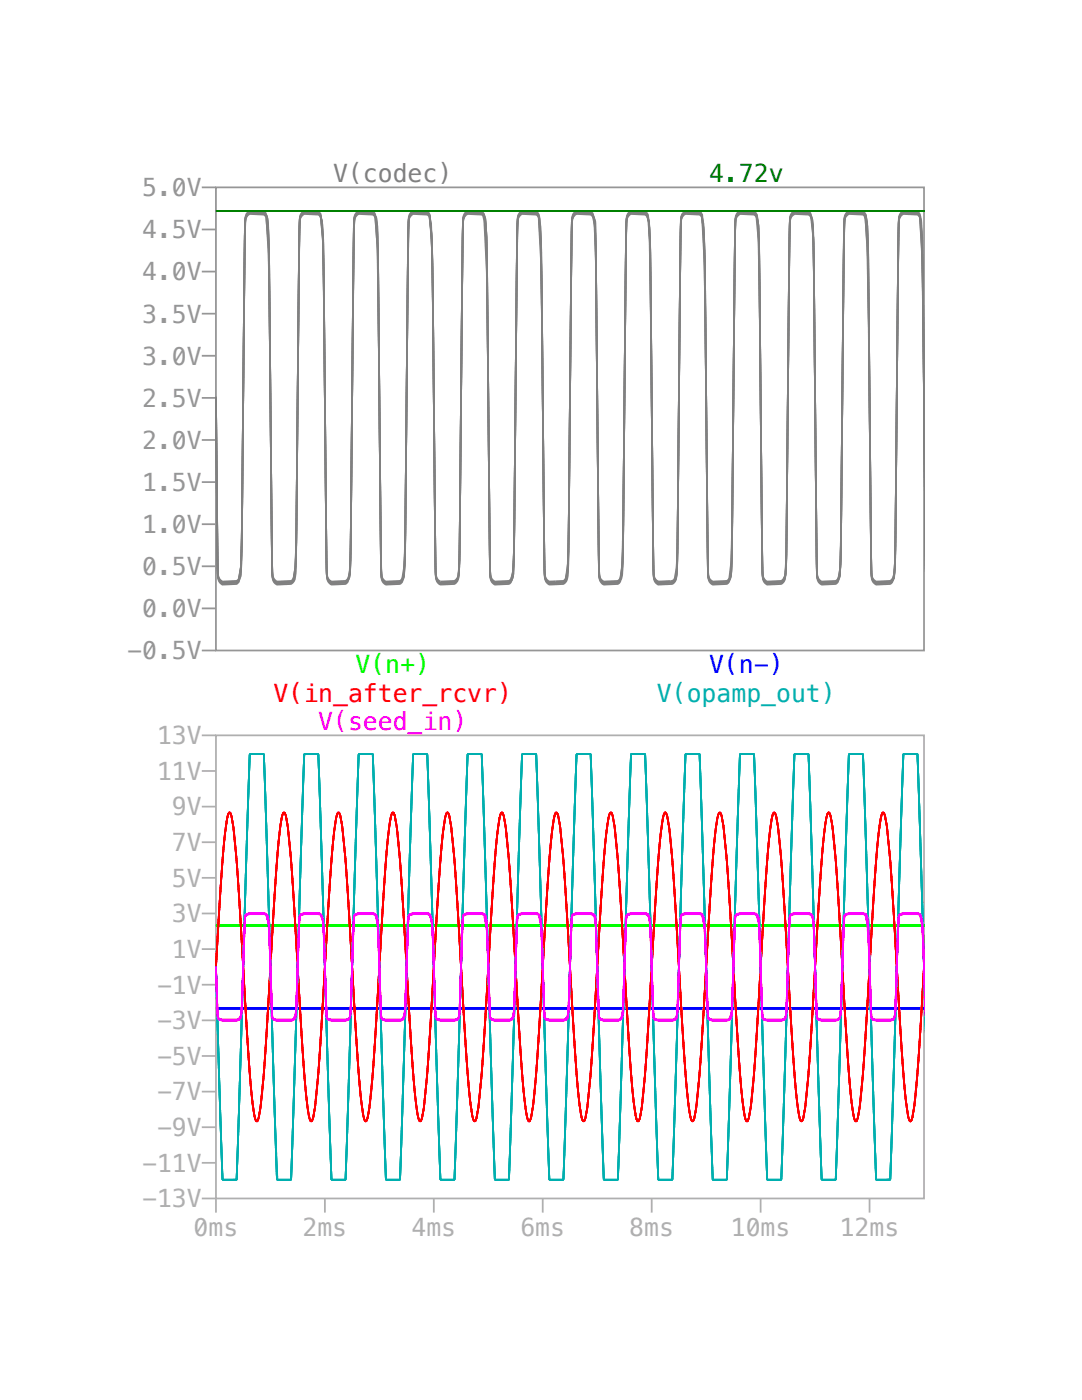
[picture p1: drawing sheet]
<svg xmlns="http://www.w3.org/2000/svg" width="216mm" height="279mm" viewBox="0 0 216 279" stroke-linecap="round" stroke-linejoin="round" font-family="sans-serif">
<defs><g id="words">
<g font-size="4.9" fill="#969696">
<text x="28.4" y="39.2">5.0V</text>
<text x="28.4" y="47.6">4.5V</text>
<text x="28.4" y="56">4.0V</text>
<text x="28.4" y="64.4">3.5V</text>
<text x="28.4" y="72.8">3.0V</text>
<text x="28.4" y="81.2">2.5V</text>
<text x="28.4" y="89.6">2.0V</text>
<text x="28.4" y="98">1.5V</text>
<text x="28.4" y="106.4">1.0V</text>
<text x="28.4" y="114.8">0.5V</text>
<text x="28.4" y="123.2">0.0V</text>
<text x="25.4" y="131.6">-0.5V</text>
</g>
<text font-size="4.9" fill="#808080" x="66.5" y="36.3">V(codec)</text>
<text font-size="4.9" fill="#008000" x="141.5" y="36.3">4.72v</text>
<text font-size="4.9" fill="#0f0" x="70.9" y="134.4">V(n+)</text>
<text font-size="4.9" fill="#00f" x="141.5" y="134.4">V(n-)</text>
<text font-size="4.9" fill="#f00" x="54.6" y="140.1">V(in_after_rcvr)</text>
<text font-size="4.9" fill="#00afaf" x="131.1" y="140.1">V(opamp_out)</text>
<g font-size="4.9" fill="#afafaf">
<text x="31.3" y="148.5">13V</text>
<text x="31.3" y="155.6">11V</text>
<text x="34.3" y="162.7">9V</text>
<text x="34.3" y="169.8">7V</text>
<text x="34.3" y="177">5V</text>
<text x="34.3" y="184.1">3V</text>
<text x="34.3" y="191.2">1V</text>
<text x="31.3" y="198.3">-1V</text>
<text x="31.3" y="205.4">-3V</text>
<text x="31.3" y="212.5">-5V</text>
<text x="31.3" y="219.6">-7V</text>
<text x="31.3" y="226.7">-9V</text>
<text x="28.4" y="233.8">-11V</text>
<text x="28.4" y="240.9">-13V</text>
<text x="38.6" y="246.6">0ms</text>
<text x="60.4" y="246.6">2ms</text>
<text x="82.1" y="246.6">4ms</text>
<text x="103.8" y="246.6">6ms</text>
<text x="125.6" y="246.6">8ms</text>
<text x="145.8" y="246.6">10ms</text>
<text x="167.6" y="246.6">12ms</text>
</g>
<text font-size="4.9" fill="#f0f" x="63.5" y="145.7">V(seed_in)</text>
</g></defs>
<g fill="none" stroke="#afafaf" stroke-width=".35">
<path d="M40.3 153.9h2.8M40.3 146.8h2.8M43.1 146.8h141.3v92.4h-141.3zM40.3 175.2h2.8M40.3 168.1h2.8M40.3 161h2.8M40.3 196.5h2.8M40.3 189.4h2.8M40.3 182.3h2.8M40.3 217.9h2.8M40.3 210.7h2.8M40.3 203.6h2.8"/>
<path d="M40.3 239.2h2.8v2.8M40.3 232.1h2.8M40.3 225h2.8M64.8 239.2v2.8M86.6 239.2v2.8M108.3 239.2v2.8M130 239.2v2.8M151.8 239.2v2.8M173.5 239.2v2.8"/>
</g>
<g fill="none" stroke="#969696" stroke-width=".35">
<path d="M40.3 37.4h2.8M43.1 37.4h141.3v92.4h-141.3zM40.3 54.2h2.8M40.3 45.8h2.8M40.3 79.4h2.8M40.3 71h2.8M40.3 62.6h2.8M40.3 96.2h2.8M40.3 87.8h2.8M40.3 113h2.8M40.3 104.6h2.8M40.3 129.8h2.8"/>
<path d="M40.3 121.4h2.8"/>
</g>
<path d="M43.1 184.7h141.5M43.1 184.6h141.5zM43.1 184.8h141.5z" fill="none" stroke="#0f0" stroke-width=".35"/>
<path d="M43.1 201.3h141.5zM43.1 201.1h141.5zM184.6 201.2h-141.5" fill="none" stroke="#00f" stroke-width=".35"/>
<path d="M43.1 193l1.5-24 .6-5.1 .2-1 .4-.8 .1 .1 .3 .7 .4 2.5 .6 5.7 2.8 45.4 .7 6.1 .4 1.1 .3 .1 .2-.6 .4-2.1 .7-7.5 2.7-43.8 .8-6.4 .3-1.2h.3l.2 .5 .4 2.1 .7 7.3 2 33.4 1 12.9a14.3 14.3 0 0 0 .9 5.4l.2-.1 .3-.6 .4-2.1 .6-6.4 2.6-42.6 .6-6.1 .4-2.6 .3-1.1h.3l.2 .6 .4 2.1 .6 6.2 2.6 42.2 .6 6.6 .4 2.8 .4 1.1h.2l.2-.6 .4-2.2 .6-6.3 2.3-37.8 .8-9.2a16.6 16.6 0 0 1 .9-5.5h.2l.3 .5 .3 2.1 .6 6 2.2 36 .9 11.4a16 16 0 0 0 .9 5.5l.3 .1 .2-.6 .4-2.1 .6-6.1 2.6-42.5 .6-6.1 .4-3.2 .4-1h.2l.3 .6 .3 2.3 .7 6.5 2.6 41.9 .7 7.5 .6 2.7 .2 .1 .3-.6 .3-2 .6-6.1 2.7-42.8 .8-7.8 .2-1.3 .4-1h.2l.2 .6 .4 2.3 .6 6.6 2.7 42.2 .7 7.8 .3 1.2 .3 .9 .2-.1 .3-.7 .4-2.5 .4-4.3 2.1-33.1a232.6 232.6 0 0 1 1.6-19.8l.4-1.1h.2l.3 .6 .4 2.1 .7 7.4 2.7 43.9 .4 4 .4 2.4 .3 1.2h.3l.2-.6 .4-2.2 .6-6.1 2.6-42.7 .5-5.7 .5-3.1 .4-1.2h.2l.2 .5 .4 2.1 .6 6.2 2.7 42.4 .7 8 .3 1.3 .3 1.1 .2-.1 .3-.6 .4-2.2 .6-6.5 1.8-28.8a270 270 0 0 1 1.8-22.4l.3-1h.3l.2 .6 .4 2.2 .6 6.4 2.7 42.7 .6 6.9 .7 2.7 .2 .1 .2-.6 .4-2.1 .6-6 2.6-42.3 .7-7.4 .3-2.1 .4-1.1h.2l.3 .6 .4 2.1 .6 6.2 2.7 43.1 .5 6.3 .4 2.2 .3 1.1h.3l.2-.6 .4-2.2 .6-6.3 2.9-45.6a29.6 29.6 0 0 1 1-6.7l.1-.3 .2 .1a47.5 47.5 0 0 1 1.2 8.1l2.4 39.2 .7 8.8a14.8 14.8 0 0 0 .9 5.5h.2l.3-.6 .4-2.2 .6-6.3 2.6-42.5 .8-7.8 .2-1.2 .4-1h.2l.2 .6 .4 2.3 .7 6.6 2 34.6 .9 12a14.6 14.6 0 0 0 1 5.5l.2-.1 .3-.5 .3-2.2 .7-6.4 2.6-42.4 .5-5.9 .5-3.2 .3-1 .3 .1 .2 .6 .4 2.4 .6 6.6 2.6 42.2 .6 5.9 .4 2.8 .3 1.1 .3-.1 .2-.5 .4-2.2 .6-6.3 1.6-24.9-1.6 25.2-.6 5.7-.4 2.4-.2 .6-.2 .1-.4-1-.5-3.1-.5-5.9-2.6-43-.6-6-.4-2.1-.3-.5h-.2l-.6 2.8-.7 6.7-2.6 43-.7 6.3-.3 2.2-.3 .6h-.2l-.4-1.1-.8-6.6-2.7-43.9-.7-7.3-.4-2.1-.2-.6h-.3l-.3 1.1a317.6 317.6 0 0 0-2.1 26.4l-1.5 25.4-.6 6-.4 2.1-.3 .6-.2-.1-.4-1.2-.6-4.6-.9-12.6-2-34.1-.7-6.3-.4-2.1-.2-.6h-.2l-.4 1.1-.4 2.7-.5 6.1-2.1 33.6-.9 12.2-.6 5.1-.3 .7-.2 .1-.3-.7-.2-1-.7-6.3-2.7-43.6-.8-7.4-.3-2.1-.3-.5h-.2l-.2 .5-.5 2.4a332.6 332.6 0 0 0-1.5 20.5l-1.8 29.4-.6 6.1-.4 2.1-.2 .6-.2-.1-.6-2.6-.7-7.2-2.7-42.9-.6-6.1-.4-2.1-.2-.6h-.3a34.9 34.9 0 0 0-1.2 8.7l-2.7 43.7-.6 6.4-.4 2.2-.3 .5-.2 .1-.4-1.1-.7-6.7-2.8-43.7-.6-7.1-.4-2.3-.3-.7-.2-.1-.4 1a227.6 227.6 0 0 0-1.7 20.7l-1.9 30.8-.6 6.4-.4 2.2-.2 .5-.3 .1-.3-1.1-.3-1.4-.7-7.6-2.6-42.3-.6-6.4-.4-2.2-.3-.6h-.2l-.4 1.1-.4 3.1-.5 5.6-2.7 42.9-.5 5.8-.4 2.4-.3 .6-.2 .1-.4-.9-.2-1.2-.7-7.4M43.1 193l1.6-24.4 .6-5.3 .4-1.1h.2l.3 .6 .4 2.2 .7 7.3 2.7 44 .7 6.3 .4 1.1 .3 .1 .2-.6 .4-2.1 .7-7.4 2.8-44.2 .7-6.1 .3-1.2h.3l.2 .5 .4 2.1 .7 7.4 2.8 44.6a32.5 32.5 0 0 0 .9 6.7l.3 .3 .2-.1a53.8 53.8 0 0 0 1.2-9.6l2.7-43.1 .9-7.7 .3-1.1h.3l.2 .6 .4 2.1 .7 7.3 2.7 44.1 .8 6.3 .3 1.1 .3 .1 .2-.6 .4-2.1 .7-7.3 2.8-44.6a22.7 22.7 0 0 1 1.1-7.1l.2 .1 .3 .7 .4 2.4 .6 5.8 2.8 45.5a26.1 26.1 0 0 0 1.2 7.2l.2-.1 .2-.6 .4-2.3 .6-6.5 2.7-42.3 .5-5.9 .4-2.8 .4-1.1h.2l.2 .6 .4 2.2 .6 6.3 2.7 42.4 .5 5.9 .5 3.2 .3 1 .2-.1 .3-.6 .4-2.3 .6-6.6 2.6-41.7 .6-6.4 .4-2.8 .3-1.1h.3l.2 .6 .4 2.2 .6 6.3 2.7 43M43.1 193l1.6-24.4 .6-5.3 .4-1.1h.2l.3 .6 .4 2.2 .7 7.3 2.8 44.7 .6 5.3 .4 1.4 .2 .1 .4-1.2 .9-7.6 1.8-30.5a234.5 234.5 0 0 1 1.8-21.4l.4-1 .2 .1 .3 .7 .4 2.3 .4 3.8 .6 8.8 1.8 30.5 .8 10.2a13.6 13.6 0 0 0 .9 5.3l.2-.1 .3-.6 .4-2.2 .6-6.5 2.6-41.9 .6-6.8 .4-2.4 .3-1.1h.3l.2 .6 .4 2.1 .6 6.2 2.6 42.4 .7 7.5 .6 2.7 .3 .1 .2-.6 .4-2.1 .6-6 2.7-43 .5-6.1 .4-2.7 .4-1.1h.2l.3 .6 .4 2.1 .6 6.3 2.1 35.2 .9 11.6a17.9 17.9 0 0 0 .9 5.7l.3 .1 .2-.6 .4-2 .6-5.9 2.7-44.2 .9-7.6 .3-1.3 .3-.1 .5 2.1 .7 6.2 2.7 43.8 .6 6 .3 2.4 .4 1.2h.2l.3-.6 .4-2.2 .6-6.1 2.6-43 .5-5.6 .5-3.2 .4-1 .2 .1 .2 .7 .4 2.3 .6 6.3 2.7 42.8M184.6 189.8l-1.5 24.5-.7 6.5-.4 2.3-.2 .6-.2 .1-.4-1-.8-6.8-2.7-43.7-.7-7.2-.4-2.3-.2-.6h-.3l-.3 1a249 249 0 0 0-1.8 21.9l-1.8 29.7-.7 6.2-.4 2.2-.2 .6h-.2l-.4-1.2-.4-2.6-.5-6.3-2.9-44.9-.7-5.8-.3-.8-.2-.1-.1 .2a55.1 55.1 0 0 0-1.2 8.8l-2.7 43.7-.6 6.2-.4 2.2-.3 .6h-.2l-.4-1.2-.3-2.4-.6-6-2.7-43.4-.6-6-.4-2.1-.2-.5h-.2l-.7 2.8-.7 7.4-2.6 42.3-.6 6.3-.4 2.2-.2 .6h-.3l-.3-1.2-.4-2.6-.6-6.5-2.6-42.2-.6-6.3-.4-2.2-.3-.6h-.2a31.6 31.6 0 0 0-1.2 8.2l-2.7 43.3-.7 7.3-.4 2.2-.2 .6h-.2l-.4-1.2-.6-5-.7-8.8-2.3-37.8-.6-5.8-.4-2.3-.2-.7-.2-.1-.4 1-.8 6.9-2.7 43.4-.7 7.3-.4 2.4-.2 .6-.3 .1-.3-.9-.7-5.5-.6-8.2-2.3-36.9-.7-7.4-.4-2.1-.2-.6h-.2l-.4 1.1-.7 6.1-2.8 44.3-.7 7.4-.4 2.1-.2 .6-.3-.1-.3-1.1-.8-6.4-2.7-43.9-.8-7.5-.3-2.1-.3-.5h-.2l-.4 1.2-.7 6.3-2.8 43.8-.6 7.3-.4 2.3-.3 .6-.2 .1-.4-1-.7-6.1-2.8-44.4-.7-7.5-.4-2.1-.2-.5h-.3l-.3 1.2-.8 6.1-2.7 44.1-.7 7.4-.4 2.2-.3 .6h-.2l-.4-1.1-.6-5.2-.7-8.4-2.2-36.9-.7-7.3-.4-2.1-.2-.6h-.2l-.4 1.2-.8 6.5-2.7 43.8-.7 7.4-.4 2.1-.2 .6-.3-.1-.4-1.2-.5-4.6-.8-10.3-2.2-36-.6-6.5-.4-2.3-.3-.6h-.2l-.3 1-.3 1.3-.7 7.5-2.7 43.5a48.1 48.1 0 0 1-1.2 8.2l-.2 .1-.1-.2a58.8 58.8 0 0 1-1.2-8.8l-2.7-43.5-.6-6.3-.4-2.2-.2-.6h-.3l-.3 1.1-.5 2.9-.5 6.1-2.7 42.7-.6 6.1-.3 2.1-.3 .6-.2-.1-.4-1.2-.3-1.9-.6-6.9-2.7-42.6-.6-6.2-.4-2.1-.2-.6h-.2l-.7 2.6-.6 7-2.7 43.1-.6 6.2-.4 2.1-.2 .6h-.3l-.3-1.2-.4-2.4-.6-6.1-2.6-43-.7-6.2-.3-2.1-.3-.6h-.2a33.9 33.9 0 0 0-1.2 8.7l-1.4 22.1M184.6 189.8l-1.7 26.5-.8 6.6-.4 .9-.4-.6-.2-.9-.8-8.1-2.7-42.9-.6-6.3-.4-2.2-.3-.6h-.2l-.4 1.1-.4 2.9-.5 6-2.6 42.6-.7 6.2-.4 2.2-.2 .6h-.2l-.4-1.2-.4-2.5-.5-6.2-2.7-43.1-.6-6-.4-2.1-.2-.5h-.3a38.4 38.4 0 0 0-1.2 8.7l-2.7 44-.6 6.2-.4 2.1-.3 .6-.2-.1-.6-2.6-.7-7.6-2.7-42.8-.6-5.9-.4-2.1-.2-.5h-.3l-.6 2.9-.7 7.6-2.6 42-.6 6.3-.4 2.2-.2 .6h-.3l-.3-1.2-.4-2.7-.6-6-2.6-43.1-.7-6-.3-2.1-.3-.5h-.2a38.5 38.5 0 0 0-1.2 8.8l-2.8 43.7-.5 5.9-.4 2.4-.3 .7-.2 .1-.3-.8-.2-1.1-.8-7.6-2.1-34.4-.9-12.3-.7-4.7-.2-.7-.2-.1-.2 .3a33.4 33.4 0 0 0-1 7.8l-2.7 43.5-.7 7.3-.4 2.2-.3 .6h-.2l-.4-1.2-.7-6.5-2.8-43.8-.7-7.3-.3-2.2-.3-.6h-.2l-.4 1-.8 6.5-2.7 43.9-.7 7.5-.4 2.1-.2 .6-.3-.1-.3-1.1-.8-6.5-2.7-43.8-.7-7.4-.4-2.2-.3-.5h-.2l-.4 1.2-.7 6.4-2.8 43.8-.7 7.4-.4 2.2-.2 .6h-.2l-.4-1.2-.8-6.5-2.7-43.8-.7-7.5-.4-2.1-.2-.5h-.3l-.4 1.2-.7 6.1-2.7 44.1-.7 7.4-.4 2.2-.3 .5-.2 .1-.4-1.1-.6-5.3-.9-12.3-2-32.9-.7-7.3-.4-2.1-.2-.6h-.2l-.4 1.1-.8 6.5-2.7 43.8-.7 7.3-.4 2.2-.2 .6-.3 .1-.3-1.1-.8-6.5-2.7-43.6-.7-7.2-.4-2.5-.2-.7-.2-.1-.4 .9-.8 6-2.8 45.1-.9 8.3-.5 1.4-.2-.1-.4-1.3-.6-5.3-2.8-44.7-.7-7.5-.4-2.1-.2-.6h-.3l-.3 1.1-.7 5.5-.7 9.2-2.1 35.7-.8 7.4-.3 2.1-.3 .6-.2-.1-.4-1.2-.7-6.2-2.8-44-.7-7.2-.4-2.3-.2-.6h-.2l-.4 1-.7 5.7-2.8 44.7-.7 7.4-.4 2.2-.2 .6h-.3l-.3-1.2-.7-5.1-.8-10.9-2.1-34.8-.6-6.7-.4-2.3-.3-.6h-.2l-.3 1-.9 6.8-1.4 23M184.6 189.8l-1.6 25.2a50.2 50.2 0 0 1-1.2 8.7l-.2 .1-.2-.3a36.1 36.1 0 0 1-1-7.8l-2.7-43.5-.8-7.4-.3-2.1-.3-.5h-.2l-.4 1.2-.8 7.5-2.9 46.1-.8 5.9-.2 .8-.2 .1-.2-.2a55.8 55.8 0 0 1-1.2-8.8l-2.6-42.5-.7-7.4-.4-2.1-.2-.6h-.3l-.3 1.1-.8 6.1-2.7 44.2-.7 7.1-.4 2.4-.2 .6-.3 .1-.3-1-.7-5.5-.8-10.2-2.1-34.9-.7-7.3-.4-2.1-.2-.6h-.2l-.4 1.1-.9 7.7-2.7 43.5a52.3 52.3 0 0 1-1.2 9.2l-.2 .1-.2-.3a36.1 36.1 0 0 1-1-7.8l-2.7-43.3-.8-7.6-.3-2.1-.3-.5h-.2l-.4 1.2-.6 5.4-3 46-.6 6.2-.4 2.2-.2 .6h-.2l-.4-1.2-.4-2.7-.6-6.3-2.7-44-.8-6.6-.3-.8-.2-.1-.3 .8-.2 .9-.9 7.9-2.6 43.4-.7 6-.3 2.1-.3 .6-.2-.1-.6-2.7-.7-7.4-2.6-42.3-.7-6.3-.4-2.2-.2-.6h-.2l-.4 1.1-.2 1.4-.8 7.6-2.6 42.8-.6 6-.4 2.1-.2 .6-.3-.1-.4-1.2-.2-1.8-.7-7.5-2.6-41.6-.6-6.5-.4-2.3-.3-.6h-.2l-.2 .3a40.9 40.9 0 0 0-1 7.8l-2.7 44.1-.6 5.9-.4 2.6-.3 .8-.1 .1-.4-.7-.2-.9-.8-7.9" fill="none" stroke="#f00" stroke-width=".35"/>
<path d="M161.3 151v-.5l-2.8 .1-2.6 84.8h-2.8l-2.7-84.9h-2.7v.3l-2.7 84.7-2.8-.1-2.7-84.9h-2.5h-.2v.2l-2.7 84.8-2.7-.1-2.7-84.9h-2.8l-2.7 85-2.7-.1-2.7-84.9h-2.6l-.2 .1-2.6 84.9h-2.6l-.2-.1v-.2l-2.6-84.7-2.8 .1-2.7 84.8-2.6 .1-.2-.2-2.2-74.1-.5-10.7-2.7 .1-2.6 84.8-2.7 .1-.1-.2-2.7-84.8h-2.8l-2.2 73.8-.5 11.2-2.7-.1-2.7-84.9-2.7 .1-2.7 84.9-2.8-.1-2.6-84.9h-2.6l-.2 .1-2.7 84.9-2.7-.1-2.7-84.9-2.8 .1-2.6 84.9h-2.8v-.2l-1.3-42.3M161.3 151l2.7 84.4h2.8l2.3-77.6 .3-7.2 .2-.1h2.6v.1l2.2 72 .4 12.6 .2 .3h1.6l1-.2 2.3-74.6 .4-10.1 .1-.1h2.6l.1 .1 1.5 48.6M161.3 151v-.5h-2.8l-2.6 85h-2.7l-.1-.2-2.7-84.8h-2.5l-.3 .1-2.1 71.2-.5 13.7h-2.6l-.2-.2-2.7-84.8-2.7 .1-2.7 84.9h-2.6l-.2-.2-2.6-84.8-2.8 .1-2.7 84.9-2.7-.1-2.7-84.9-2.8 .1-2.6 84.9h-2.6l-.2-.2-2.7-84.8h-2.7v.1l-2.7 84.9-2.8-.1-2.6-84.9h-2.6l-.2 .1-2.7 84.9h-2.6l-.1-.2-2.7-84.8h-2.6l-.2 .1-2.6 84.9-2.8-.1-2.7-84.9-2.7 .1-2.7 84.9-2.8-.1-2.6-84.9h-2.7l-.1 .1-2.1 68.5-.6 16.4h-2.5l-.2-.2-2.7-84.8-2.8 .1-2.6 84.9-2.8-.1-1.3-42.4M161.3 151l2.3 73.9 .4 10.4 .1 .2h2.6l.1-.3 2.1-69.3 .5-15.2 .1-.2h2.7v.2l2.6 84.7 2.8 .1v-.2l2.3-75 .4-9.8h.1h2.6l.1 .1 1.5 48.6M43.1 193l1.3 42.4 2.8 .1 2.6-84.8 .2-.2h2.6l2.7 84.8 .2 .2h2.5l2.7-84.9 2.7-.1 2.7 84.9 2.8 .1 2.7-84.9 2.8-.1 2.6 84.8 .2 .2h2.6l2.6-84.9 .1-.1h2.7l2.7 84.9 2.7 .1 2.7-84.9 2.8-.1 2.6 84.9 2.8 .1 2.7-84.9 .2-.1h2.5l.4 9.3 2.3 75.5 .2 .2h2.6l2.6-84.8 .2-.2h2.6l2.7 84.9 2.7 .1 2.7-85h2.8l2.6 84.9 2.8 .1 2.7-84.9v-.1h2.7l2.7 84.8 .2 .2h2.6l2.6-84.8 .2-.2h2.6l2.7 84.8v.2h2.7l.7-17.7 2-67.2 2.8-.1 2.7 84.9 2.7 .1 2.7-84.9 2.8-.1 2.6 84.9h2.8l2.7-84.8 .1-.1h2.7l1.5 48.7M43.1 193l1.3 42.4h2.8l2.6-84.8 2.8-.1 2.2 71 .6 13.9 2.7 .1 2.6-84.9 .2-.1h2.5l.5 12.6 2.2 72.3 2.8 .1 2.7-84.8 .1-.2h2.7l2.6 84.9 2.8 .1 2.6-85h2.8l2.7 84.9 2.7 .1 2.7-84.8 .2-.2h2.6l2.6 84.8 .2 .2h2.6l.5-12.7 2.2-72.2 2.7-.1 2.7 84.9 2.8 .1 2.7-84.9 2.7-.1 2.7 84.9 2.8 .1 2.6-84.9 .2-.1h2.6l2.7 84.9 2.7 .1 2.7-85h2.8l2.6 84.8v.2h2.8l.5-13.6 2.1-71.2 .2-.2h2.6l2.7 84.9 2.7 .1 .5-11.7 2.2-73.2 .1-.1h2.7l2.7 84.9 2.7 .1 .6-14.6 2.1-70.4h2.8l2.6 84.9 2.8 .1 2.7-84.9 2.8-.1 1.5 48.7M43.1 193l1.3 42.4 2.8 .1 2.6-84.9 2.7-.1 .2 .1 .3 9.1 2.3 75.7 2.8 .1 2.6-84.8v-.2h2.8l2.6 84.8 .2 .2h2.6l2.7-84.9 2.7-.1 .4 10.4 2.3 74.5 2.8 .1 2.6-84.9 2.8-.1 .5 13.2 2.2 71.5 .1 .3h1.6a1.04 1.04 0 0 0 1.1-.2l2.6-84.7 2.8-.1v.1l2.2 71.7 .4 13 .2 .2h2.6l.1-.2 2.6-84.7 2.7-.1 .1 .1 2.4 77.6 .2 7v.2l.2 .1 2.6-.1v-.2l2.6-84.6 .2-.1h2.6l.1 .2 2.4 79.2 .2 5.4 .2 .2h2.6v-.2l2.6-84.7v-.1h2.8v.2l2.6 84.7 2.8 .1 2.7-84.9 2.7-.1 2.7 84.8 .2 .2h2.5l.7-17.7 2.1-67.2 2.7-.1 2.7 84.8v.2h2.7l2.7-84.8 .2-.2h2.6l2.7 84.9 2.7 .1 2.6-83.5a2.05 2.05 0 0 1 .2-1.5h2.6l.1 .2 2.6 84.7 2.7 .1 .1-.2 2.7-84.8h2.8v.2l1.5 48.5" fill="none" stroke="#00afaf" stroke-width=".35"/>
<path d="M43.1 193l.4 9.8a1.12 1.12 0 0 0 1.3 .7h2.6l.3-.1 .4-.7 .2-3.5 .6-16.2a1.73 1.73 0 0 1 1.9-.6h1.8l.5 .2 .5 1.5 .7 18.5a1.05 1.05 0 0 0 1.3 .9h2.6l.4-.1 .3-.4 .2-2.6 .7-17.2a1.02 1.02 0 0 1 1.2-.8h1a2.97 2.97 0 0 1 2.2 .4 42.2 42.2 0 0 1 .5 7.6l.5 12.4a1.26 1.26 0 0 0 1.4 .7l2.7-.1 .4-.2 .2-.5 .6-16.8 .3-3.2a6.6 6.6 0 0 1 3-.3h.6a.94 .94 0 0 1 .8 .6l.3 2.6 .6 17.4a2.47 2.47 0 0 0 2.2 .5l2-.1 .4-.8 .3-6.5a142.9 142.9 0 0 1 .6-13.3 5.3 5.3 0 0 1 3-.4l1.1 .1 .4 1 .3 3.4 .5 15.6a1 1 0 0 0 1.3 1h1a3.5 3.5 0 0 0 2.3-.3l.2-1.6 .7-18.7a2.35 2.35 0 0 1 2.2-.5l1.7 .1 .3 .3 .5 2.9 .8 17.4a3.8 3.8 0 0 0 2.6 .4l1.5-.1 .4-.4 .1-1.1 .8-18.9a2.04 2.04 0 0 1 2-.6l2 .1 .3 .1 .3 .5 .2 2.7 .6 17.3a2.51 2.51 0 0 0 2.2 .4h1.7l.7-.6 .2-3.8 .6-16a1.29 1.29 0 0 1 1.5-.7h2.3l.6 .2 .2 .5 .8 19.8a1.4 1.4 0 0 0 1.7 .6h2.2l.4-.1 .4-.7 .2-2.5 .5-16.6 .2-.8a7.8 7.8 0 0 1 3.6-.4l.4 .1 .4 .3 .2 1.2 .7 19a2.44 2.44 0 0 0 2.3 .5h1.7l.2-.1 .4-.7 .2-1.8 .6-17.3 .1-.8 .9-.4h2.9l.3 .1 .4 .7 .3 3.5 .6 16.1a1.34 1.34 0 0 0 1.6 .7h2.2l.7-.2 .1-.3 .9-20.2a4.2 4.2 0 0 1 2.6-.4l1.6 .2 .3 .6 .3 3.2 .5 16.1a1.06 1.06 0 0 0 1.3 1h1a3.5 3.5 0 0 0 2.3-.3l.2-1.2 .7-19.1a2.24 2.24 0 0 1 2-.5h1.8l.6 .2 .2 .4 .9 20.1a4 4 0 0 0 2.7 .4l1.3-.1 .3-.1 .3-.6 .7-19.2 .1-.7 .9-.4h2.8l.5 .3 .5 2.3 .7 18a2.2 2.2 0 0 0 2 .5h1.1a1.61 1.61 0 0 0 1.5-.4l.2-1.9 .7-18.4a4 4 0 0 1 2.6-.4h1.1l.5 .2 .4 1.1 .6 14.6M43.1 192.9l.3 10a1.19 1.19 0 0 0 1.5 .6h2.4l.4-.1 .4-.7 .2-2.6 .6-16.8 .2-.8 .7-.2h2.8l.5 .1 .5 2.2 .7 18.3a1.73 1.73 0 0 0 1.9 .6l2.3-.1 .4-.8 .9-19.9a3.1 3.1 0 0 1 2.4-.4l1.7 .1 .5 .9 .2 3.4 .6 15.7a1.07 1.07 0 0 0 1.4 1.1h1.1a2.33 2.33 0 0 0 2.1-.4l.7-18.3 .3-2.2a6.8 6.8 0 0 1 3.2-.3h.6l.3 .2 .5 1.9 .7 18.2a1.02 1.02 0 0 0 1.3 .9h2.3a.99 .99 0 0 0 .9-.5l.3-2.8 .6-16.8a1.12 1.12 0 0 1 1.5-1.1h2.2l.6 .1 .4 1.4 .8 19.2a2.42 2.42 0 0 0 2.2 .5 3.1 3.1 0 0 0 2.3-.3 48.2 48.2 0 0 0 .4-7.8l.5-12.7a3.5 3.5 0 0 1 2.7-.4h1.3l.3 .1 .2 .5 .3 2.8 .6 17.3a2.22 2.22 0 0 0 2 .5h2l.6-.7 .2-2.5 .5-15 .2-2.7a5.1 5.1 0 0 1 3-.3 1.22 1.22 0 0 1 1.2 .2l.5 2.7 .7 17.7a1.28 1.28 0 0 0 1.5 .6h2.3l.3-.1 .4-.4 .3-2.7 .6-17.5a1.75 1.75 0 0 1 1.9-.5h.3a2.88 2.88 0 0 1 2.5 .4l.8 20.4 .3 .3 .6 .1h2.1a1.33 1.33 0 0 0 1.5-.6l.3-2.6 .6-17.7a4.2 4.2 0 0 1 2.7-.3h1.4l.2 .1 .3 .7 .9 20a4 4 0 0 0 2.6 .4h1.2a.82 .82 0 0 0 .8-.6l.8-20.3a6.1 6.1 0 0 1 3.1-.3h1l.4 .6 .2 1.6 .7 18.5a2.04 2.04 0 0 0 2 .5l2.2-.1 .4-1.1 .7-17.9 .1-1.3 .2-.6a10.9 10.9 0 0 1 4-.2l.3 .4 .3 1.4 .6 18.4a1.03 1.03 0 0 0 1.3 1h.9a2.82 2.82 0 0 0 2.4-.4l.2-2.3 .7-18.1a3.5 3.5 0 0 1 2.7-.4h1.1l.4 .1 .5 1.3 .8 19.4a3.1 3.1 0 0 0 2.4 .4h1.3l.8-.4 .2-2.6 .7-17.7 .2-.4 .7-.1h2.9l.5 .1 .2 .4 .3 2.6 .6 17.3a.94 .94 0 0 0 1.2 .8h1a3.4 3.4 0 0 0 2.3-.3l.2-1.4 .7-18.3a1.09 1.09 0 0 1 1.4-1.2h2.4l.5 .2 .5 2.6 .5 13.2M43.1 193l.3 10.1a1.27 1.27 0 0 0 1.5 .6h2.4l.4-.1 .4-.8 .9-20a3.8 3.8 0 0 1 2.4-.4h1.3l.6 .2a13 13 0 0 1 .5 4.3l.5 16.1a1.07 1.07 0 0 0 1.4 .7h2.5l.7-.5 .3-3 .7-17.4a4.9 4.9 0 0 1 2.6-.4l1.4 .1 .4 .4 .2 1.3 .7 18.7a1.07 1.07 0 0 0 1.2 .8h2.7l.3-.1 .4-.5 .2-2.6 .6-17.5a1.81 1.81 0 0 1 1.9-.6h.3a3.7 3.7 0 0 1 2.3 .3l.2 .5 .1 1.1 .6 18.6a1.1 1.1 0 0 0 1.5 .8h1.7a1.69 1.69 0 0 0 1.4-.4l.3-2.4 .6-17.3a1.17 1.17 0 0 1 1.6-1.2l2.6 .2 .4 1.2 .8 19.2a1.13 1.13 0 0 0 1.4 .7h1.1a3.3 3.3 0 0 0 2-.3l.3-1.4 .3-8.6a92.8 92.8 0 0 1 .4-10.6 4.9 4.9 0 0 1 3.1-.4 1.71 1.71 0 0 1 1.3 .4 38.9 38.9 0 0 1 .5 7.6l.5 12.6a.97 .97 0 0 0 1.2 .7h1.5a1.97 1.97 0 0 0 1.9-.5l.8-19.6 .2-.9 .9-.3 3 .1 .3 .1 .3 1.1 .8 19.2a1.08 1.08 0 0 0 1.3 .8h2.4a.94 .94 0 0 0 .9-.8l.8-19.9a1.88 1.88 0 0 1 1.8-.6l2.2 .1 .5 .6 .3 2.9 .7 17.2a2.35 2.35 0 0 0 2.2 .5l1.9-.1 .4-.4 .2-1.2 .8-19.2a5.4 5.4 0 0 1 2.9-.4l1.1 .1 .4 .4 .2 1.4 .7 18.7a1.11 1.11 0 0 0 1.4 .7h2.3a.96 .96 0 0 0 1-.8l.8-20.1a4.9 4.9 0 0 1 3-.4l.8 .1 .4 .2 .5 2.6 .7 18a3.6 3.6 0 0 0 2.7 .4h1.1l.5-.2 .2-.2 .2-.7 .7-19a1.07 1.07 0 0 1 1.3-1.2h2.4l.5 .2 .4 1.3 .8 19.1a1.17 1.17 0 0 0 1.3 .7h1a3.8 3.8 0 0 0 2.2-.3l.2-.2 .1-1.4 .8-19a3.9 3.9 0 0 1 2.6-.4l1.6 .2 .3 .7 .8 19.8a1.63 1.63 0 0 0 1.9 .6h2l.3-.1 .4-.7 .9-20.1a4 4 0 0 1 2.7-.4 1.87 1.87 0 0 1 1.7 .5l.3 2.1 .7 18.3a3.2 3.2 0 0 0 2.4 .4l1.7-.1 .4-.2 .1-.6 .7-18.1 .2-1.9a6.4 6.4 0 0 1 3.2-.4l.8 .1 .4 .3 .3 1.3 .5 14.3M49 182.6l-.8 19.2-.2 1.3a2.01 2.01 0 0 1-2.1 .6h-1a1.11 1.11 0 0 1-1.5-1.2l-.3-9.5 .4 10.1a2.18 2.18 0 0 0 2.1 .5h1a1.82 1.82 0 0 0 1.4-.4l.3-2.2 .6-18.1a2.31 2.31 0 0 1 2.2-.6l1.8 .1 .3 .1 .3 .5 .2 2.8 .6 17.3a2.38 2.38 0 0 0 2.2 .5l2-.1 .4-.8 .2-2.2 .7-17.8a3.9 3.9 0 0 1 2.7-.4l1.5 .2 .4 1.4 .8 19.3a3.6 3.6 0 0 0 2.7 .4l1.4-.1 .3-.1 .3-.6 .8-20.1a4.8 4.8 0 0 1 3-.4l.8 .1 .6 .2 .2 1 .8 19.2a1.02 1.02 0 0 0 1.1 .8h2.7l.7-.4 .3-2.6 .7-17.9a5.2 5.2 0 0 1 3-.4l1 .1 .4 .5 .3 2.2 .6 17.8a1.13 1.13 0 0 0 1.5 .7h2.3l.6-.2a5.8 5.8 0 0 0 .5-3.2l.6-17.5a5.1 5.1 0 0 1 3-.4l.9 .1 .5 .3 .3 1 .7 19.3a1.44 1.44 0 0 0 1.7 .6h2l.6-.1 .2-.3 .3-3 .7-17.4a3.8 3.8 0 0 1 2.7-.5h1l.5 .2 .4 1.8 .8 18.8a2.48 2.48 0 0 0 2.2 .5l2-.1 .4-1 .8-19.6a1.74 1.74 0 0 1 1.9-.6l2.2 .1 .4 .2 .2 1 .8 19.6a2.88 2.88 0 0 0 2.4 .4 2.28 2.28 0 0 0 2.2-.5l.1-1.5 .7-18.6a1.42 1.42 0 0 1 1.6-.7h1.5a1.25 1.25 0 0 1 1.4 .6l.3 3 .6 16.9a1.08 1.08 0 0 0 1.2 .8h2.7l.5-.2 .2-.3 .2-3.1 .7-17.2a2.25 2.25 0 0 1 2-.5l2.1 .2 .5 1 .7 19a1.13 1.13 0 0 0 1.6 1.1h2.3a.86 .86 0 0 0 .8-.6l.8-20.1a1.32 1.32 0 0 1 1.5-.6l2.5 .1 .3 .1 .4 .6 .8 20.1a3.6 3.6 0 0 0 2.7 .4 2.35 2.35 0 0 0 1.8-.4l.2-1.7 .6-16.7 .2-2.1a5.8 5.8 0 0 1 3-.4 1.57 1.57 0 0 1 1.4 .4l.3 2.9 .6 17.5a2.5 2.5 0 0 0 2.3 .5l1.9-.1 .4-.3 .1-.7 .8-19.5a.92 .92 0 0 1 1.1-.7h2.6l.4 .2 .4 1.6 .9 18.9a1.23 1.23 0 0 0 1.4 .6h2.5l.5-.2 .2-.6 .8-19.9a1.35 1.35 0 0 1 1.5-.6h2.2l.7 .2 .2 1.2 .7 14.5-.6-13.7-.5-2.1-.5-.1h-2.3a1.57 1.57 0 0 0-1.3 .4l-.5 12.5a49.5 49.5 0 0 1-.5 8.1 3.1 3.1 0 0 1-2.3 .4h-.4a2.25 2.25 0 0 1-1.8-.4l-.8-20.2-.3-.7-.3-.1h-2.2a1.99 1.99 0 0 0-1.8 .5l-.8 19.5-.2 1-.3 .3-2.3 .1a2.2 2.2 0 0 1-1.8-.4l-.7-17.7-.3-2.9-.4-.4h-.3h-2.3a1.6 1.6 0 0 0-1.5 .5l-.7 19.3-.3 1.3a4 4 0 0 1-2.4 .3h-.6a1.78 1.78 0 0 1-1.4-.4l-.9-20.2-.3-.7-.2-.1h-2.3a1.74 1.74 0 0 0-1.8 .5l-.6 16.8-.2 3.4-.4 .6h-.2l-2.8 .1a1.46 1.46 0 0 1-1.2-.4l-.8-18.7-.4-2.2-.6-.1h-1.6a2.81 2.81 0 0 0-2 .3l-.9 20.5a1.64 1.64 0 0 1-1.9 .6h-.8a1.97 1.97 0 0 1-1.9-.5l-.8-19.4-.3-1.4-.6-.1h-1.9a2.09 2.09 0 0 0-1.8 .4l-.8 19.8-.4 1-.6 .2h-1.8a2.2 2.2 0 0 1-1.8-.4l-.7-17.3-.2-3.2-.4-.4-.3-.1h-2a2.31 2.31 0 0 0-1.8 .3l-.8 19.9-.1 .7-.4 .4a11.6 11.6 0 0 1-4-.1l-.2-.4-.1-.4-.7-18.9-.4-1.4-.2-.1h-3.1l-.8 .2-.2 .6-.6 17.6-.2 2.5-.8 .5h-1.9a1.95 1.95 0 0 1-1.9-.6l-.8-19.3-.4-1.4-.5-.1h-1.8a1.92 1.92 0 0 0-1.9 .5l-.7 18.9-.2 1.6a3.1 3.1 0 0 1-2.3 .4h-.4a1.74 1.74 0 0 1-1.9-.6l-.7-18.6-.4-2.1-.6-.1h-1.8a2.35 2.35 0 0 0-1.8 .3l-.8 20-.2 .7-.4 .3-2.4 .1a1.89 1.89 0 0 1-1.7-.5l-.8-18.9-.4-1.9-.6-.1h-1.8a1.97 1.97 0 0 0-1.9 .5l-.7 19.5-.2 1-.4 .3-2.2 .1a2.16 2.16 0 0 1-1.9-.5l-.8-19.4-.4-1.4-.5-.1h-2a1.78 1.78 0 0 0-1.7 .5l-.8 20.3a1.66 1.66 0 0 1-2 .6h-1.4a1.14 1.14 0 0 1-1.3-.8l-.7-19-.2-1.2-.4-.4h-2.1a2.8 2.8 0 0 0-1.9 .3z" fill="none" stroke="#f0f" stroke-width=".35"/>
<path d="M43.1 79.4l.4 35.2a1.52 1.52 0 0 0 2.1 1.7l1.6-.1a1.62 1.62 0 0 0 .8-1.2l.3-7.6 .6-63.3a1.64 1.64 0 0 1 1-1.7l2.8 .2 .5 .5 .3 1.7 .2 9.8 .7 60.4a1.37 1.37 0 0 0 1.8 1.3h.8a1.27 1.27 0 0 0 1.5-.5l.4-2.6 .2-4.6 .7-63.4a3.2 3.2 0 0 1 .3-2.3 1.66 1.66 0 0 1 1.9-.4h1.5l.5 .6 .4 4.9 .8 67a1.42 1.42 0 0 0 2 1.3l1.7-.1 .4-.2 .3-.6 .3-1.9 .7-68.6a2.38 2.38 0 0 1 .8-2.4l.2-.1 2.7 .1 .5 .3 .3 .7 .2 3.4 .7 62.2 .2 6.3a1.27 1.27 0 0 0 1.7 .9l1.8-.1 .5-.3 .4-1 .2-4 .6-58.3 .1-6.8 .2-2.5a1.57 1.57 0 0 1 2-.8h1.5l.3 .2 .1 .2 .4 1.8 .3 7.6 .7 62.9a1.33 1.33 0 0 0 1.8 1.1l1.9-.1a1.66 1.66 0 0 0 .8-1.4l.2-6.2 .7-64.1a1.75 1.75 0 0 1 1.1-2.1l2.5 .1 .5 .3 .3 .8 .3 3.7 .8 67.9a1.39 1.39 0 0 0 2 1.1l1.6-.1 .6-.5 .2-.8 .3-10.4 .7-60.7a1.35 1.35 0 0 1 1.9-1.4l.8 .1a1.28 1.28 0 0 1 1.5 .7l.4 6.1 .8 65.5a1.46 1.46 0 0 0 2 1.5l1.7-.1 .5-.4 .4-3.3 .9-68.7a1.35 1.35 0 0 1 1.8-1.4l.8 .1a1.32 1.32 0 0 1 1.4 .3l.4 .8 .2 3.5 .8 67.8a1.42 1.42 0 0 0 2 1.4h1a1.4 1.4 0 0 0 1.6-1.7l.2-13.9a2359.2 2359.2 0 0 1 .7-57.3 1.26 1.26 0 0 1 1.8-1l1.9 .2 .3 .3 .4 1.5 .3 10.6 .7 60a1.43 1.43 0 0 0 2 1.3h1a1.09 1.09 0 0 0 1.3-.7l.2-1 .2-4.4 .7-66.6a1.55 1.55 0 0 1 2.2-1.1h.4a1.26 1.26 0 0 1 1.5 .5l.5 3.7 .1 6.6 .7 61.7a1.43 1.43 0 0 0 2 1.3h1.1a1.17 1.17 0 0 0 1.4-1l.2-3.5 .8-68.2a1.29 1.29 0 0 1 1.8-1.2l.8 .1a1.26 1.26 0 0 1 1.6 .7l.4 1.9 .1 4.1 .7 65.8a1.37 1.37 0 0 0 1.9 1.3l1.8-.1 .4-.3 .4-1.1 .2-2.4 .6-61.7 .2-7.2a1.26 1.26 0 0 1 1.7-1.1l.9 .1a1.27 1.27 0 0 1 1.4 .4l.4 1 .2 4.1 .8 67a1.43 1.43 0 0 0 2 1.3l1.7-.1 .4-.3 .4-1 .1-2.5 .7-62.2 .2-6.8a1.36 1.36 0 0 1 1.9-.9h1.7l.4 .5 .4 5.6 .9 65.7a2.04 2.04 0 0 0 .8 2l2.9-.1 .2-.1 .5-.7 .2-2.1 .9-69.7a1.3 1.3 0 0 1 1.8-1.2l.8 .1a1.29 1.29 0 0 1 1.7 .7l.2 4 .3 11.5 .4 39.1M43.1 79.4l.4 35.2a1.9 1.9 0 0 0 1 2.1l2.8-.2 .3-.4 .4-1.5 .2-4.6 .8-66.7a1.42 1.42 0 0 1 1.9-1.2l1.7 .1 .4 .3 .4 1.2 .2 4.4 .8 67.2a1.42 1.42 0 0 0 2 1.3h1a1.17 1.17 0 0 0 1.4-1 172.5 172.5 0 0 0 .4-16l.5-52.7 .2-3.7a1.29 1.29 0 0 1 1.8-1.1l1.8 .1 .5 .5 .4 4.8 .9 67.9a1.3 1.3 0 0 0 1.8 1.2h.8a1.29 1.29 0 0 0 1.4-.4l.4-1.1 .2-3.3 .7-67.9a1.51 1.51 0 0 1 1.3-1.8l1.4 .1a1.44 1.44 0 0 1 1.3 .2l.3 .4 .4 6.4 .8 65.9a1.47 1.47 0 0 0 2 1.5h.4a2.04 2.04 0 0 0 1.7-.4l.4-1 .2-2.6 .8-69.2a1.32 1.32 0 0 1 1.8-1.3l1.8 .1 .3 .2 .3 .5 .4 7 .7 64.8a1.64 1.64 0 0 0 1.2 2l1.5-.1a1.39 1.39 0 0 0 1.9-1.3l.2-5.6 .7-65.8a1.74 1.74 0 0 1 1-1.8l2.7 .1 .5 .5 .4 5.1 .8 67.4a1.4 1.4 0 0 0 1.9 1.4h.8a1.35 1.35 0 0 0 1.3-.2l.6-1.4 .1-3.4 .7-61.6 .2-6.9a1.39 1.39 0 0 1 1.9-1l1.6 .1 .4 .2 .2 .5 .4 4.8 .8 67.5a1.46 1.46 0 0 0 2 1.4h1.1a1.39 1.39 0 0 0 1.5-1.6l.9-71.7a1.29 1.29 0 0 1 1.8-1.2l2 .2 .3 .3 .4 1.5 .2 11.2 .7 60a1.37 1.37 0 0 0 1.8 1.3h1.5a.77 .77 0 0 0 .9-.5l.4-3.8 .1-7.4 .7-61.3a1.35 1.35 0 0 1 1.8-1.5l.9 .1a1.31 1.31 0 0 1 1.3 .2l.3 .4 .3 4.7 .8 67.4a1.68 1.68 0 0 0 1.1 1.8l2-.1a1.15 1.15 0 0 0 1.4-.9l.3-6 .7-65.8a1.49 1.49 0 0 1 .4-1.5 1.49 1.49 0 0 1 1.6-.3l1.6 .1 .4 .2 .2 .5 .4 7.3 .8 65a1.42 1.42 0 0 0 2 1.4h1.7l.3-.2 .2-.3 .4-2 .9-70.8a1.33 1.33 0 0 1 1.9-1.2l1.7 .1 .4 .2 .2 .5 .3 2.1 .9 70.5a1.28 1.28 0 0 0 1.8 1.1h.8a1.36 1.36 0 0 0 1.8-.9l.3-4.8 .7-67.1a1.57 1.57 0 0 1 1.1-1.7l2.7 .2 .3 .2 .4 1.4 .3 10.1 .7 61.3a1.42 1.42 0 0 0 1.9 1.3h1.7l.5-.4 .3-1 .2-3.4 .8-68.4a1.31 1.31 0 0 1 1.8-1.3l.9 .1a1.27 1.27 0 0 1 1.6 .6l.3 2.4 .1 5.3 .6 61.3 .2 3.8a1.31 1.31 0 0 0 1.7 1l2-.1 .3-.3 .4-.8a588.3 588.3 0 0 0 .5-28.5l.5-43.3a1.37 1.37 0 0 1 1.8-1.5l1.5 .1a.75 .75 0 0 1 .8 .6l.5 7.2 .6 47.7M43.1 79.4l.4 35.5a1.29 1.29 0 0 0 1.8 1.1h.9a1.25 1.25 0 0 0 1.5-.5l.4-2.4 .1-5.4 .8-63.8a1.31 1.31 0 0 1 1.8-1.2l.8 .1a1.41 1.41 0 0 1 1.3 .2l.2 .4 .5 5.3 .8 66a1.4 1.4 0 0 0 2 1.3l1.8-.1 .4-.4 .3-1.2 .2-9.2 .7-61.1a1.28 1.28 0 0 1 1.8-1.3l2 .2 .3 .2 .3 .9a501.8 501.8 0 0 1 .5 26.7l.6 44.2a1.39 1.39 0 0 0 1.9 1.1h1.1a1.21 1.21 0 0 0 1.4-1.2l.3-5.5 .7-65.2a1.35 1.35 0 0 1 1.9-1.4l.8 .1a1.39 1.39 0 0 1 1.6 .7l.2 1.4 .2 4.5 .7 65.3a1.38 1.38 0 0 0 1.9 1.3l1.8-.1 .5-.4 .4-2.6 .3-22.9a1731.7 1731.7 0 0 1 .6-46.1 1.25 1.25 0 0 1 1.7-1.2l1.9 .1 .5 .5 .4 3.2 .3 11.9 .5 55.8a1.53 1.53 0 0 0 2.1 1.8h1a1.22 1.22 0 0 0 1.5-1.2l.2-5.3 .7-65.1a1.45 1.45 0 0 1 2-1.6l1.9 .1 .3 1.1 .5 10.3 .7 59.6a1.88 1.88 0 0 0 1 2.2l2.8-.2 .4-.3 .4-1.3 .2-10.1 .7-59.6a1.77 1.77 0 0 1 .9-1.9l2.8 .2 .6 .7a165.4 165.4 0 0 1 .5 14.8l.6 56.4a1.34 1.34 0 0 0 1.8 1.2h.9a1.28 1.28 0 0 0 1.5-.5l.4-1.7 .1-4.7 .7-64.9a1.42 1.42 0 0 1 2-1.4h1.1a1.07 1.07 0 0 1 1.3 .8l.2 1.6 .2 4.2 .6 64.6a1.95 1.95 0 0 0 .9 2l3-.1 .4-.4 .4-2.3 .2-8.9 .5-57.7 .2-2.8a1.29 1.29 0 0 1 1.8-1.1l1.8 .1 .4 .3 .4 1 .2 4.1 .8 66.6a1.42 1.42 0 0 0 2 1.2l1.6-.1 .3-.1 .2-.3 .4-2.2 .2-6.6 .7-62.5a1.36 1.36 0 0 1 1.8-1.5l.8 .1a1.28 1.28 0 0 1 1.5 .4l.4 2.3 .2 6.3 .7 62.8a1.45 1.45 0 0 0 2 1.4h1.1a1.17 1.17 0 0 0 1.4-1l.2-3.2 .1-9.8a2585.4 2585.4 0 0 1 .7-58.3 1.28 1.28 0 0 1 1.8-1l.8 .1a1.3 1.3 0 0 1 1.6 .6l.3 2.2 .2 5.6 .6 63a1.52 1.52 0 0 0 2.1 1.8h1a1.21 1.21 0 0 0 1.5-1.2l.2-5.7 .7-64.8a1.45 1.45 0 0 1 2-1.5h1.1a1.08 1.08 0 0 1 1.3 .8l.2 1.4 .1 3.4 .8 66.3a1.37 1.37 0 0 0 1.9 1.3h.3a2.52 2.52 0 0 0 1.8-.3l.3-.6 .3-1.9 .1-4.2 .5-55 .1-7.5 .2-3a1.56 1.56 0 0 1 2.1-.7h.4a1.36 1.36 0 0 1 1.4 .2l.2 .7 .5 8.1 .7 62.9a1.43 1.43 0 0 0 2 1.3l1.7-.1 .5-.4 .4-1 .1-2.8 .8-67.8a1.32 1.32 0 0 1 1.8-1.2l1.9 .1 .5 .6 .4 3.8 .6 50.9M43.1 79.7l.3 34.5a1.86 1.86 0 0 0 1.1 2.1l2.8-.2 .4-.3 .4-2.5 .1-4.9 .8-64.8a1.28 1.28 0 0 1 1.8-1.2h.8a1.34 1.34 0 0 1 1.3 .3l.2 .4 .5 7.7 .8 64.1a1.44 1.44 0 0 0 2 1.4l1.7-.1 .4-.4 .4-2.7 .3-9.6 .5-57.4 .2-2.8a1.23 1.23 0 0 1 1.7-.9l1.8 .1 .5 .4 .5 3.2 .2 11.8 .6 56.5a1.57 1.57 0 0 0 2 1.9l1.8-.1a1.82 1.82 0 0 0 .8-1.6l.7-63.4 .3-7.8a1.23 1.23 0 0 1 1.6-1l2 .1 .2 .2 .3 .8 .5 6.5 .7 65.2a1.36 1.36 0 0 0 1.9 1.1l1.9-.2 .3-.3 .4-1.5 .3-9.6 .7-61a1.36 1.36 0 0 1 1.8-1.3h.8a1.3 1.3 0 0 1 1.3 .3l.3 .4 .4 4.9 .8 67a1.4 1.4 0 0 0 2 1.3l1-.1a1.22 1.22 0 0 0 1.5-1.3 572.7 572.7 0 0 0 .4-26.9l.5-44.1a1.34 1.34 0 0 1 1.8-1.5h.9a1.29 1.29 0 0 1 1.6 .6l.2 1.7 .2 5 .7 65.3a1.42 1.42 0 0 0 2 1.3l1.7-.1 .3-.2 .2-.2 .4-2 .2-8.8 .6-59.2 .1-2.3 .2-.5a1.59 1.59 0 0 1 2-.6h.4a1.37 1.37 0 0 1 1.3 .3l.3 .7 .5 9.3 .7 62.3a1.36 1.36 0 0 0 1.8 1.3l1.9-.1 .2-.2 .2-.2 .4-1.5 .3-9.4 .7-61.2a1.35 1.35 0 0 1 1.8-1.3h.8a1.25 1.25 0 0 1 1.6 .7 5.1 5.1 0 0 1 .4 2.9l.7 63.1 .1 6.1a1.34 1.34 0 0 0 1.8 1.1l2-.2 .4-.4 .3-1.6 .3-13.5a2508.6 2508.6 0 0 1 .7-57.2 1.29 1.29 0 0 1 1.7-1h.9a1.35 1.35 0 0 1 1.4 .4l.2 .4 .3 2.3 .1 4.8 .6 60.1 .2 4.8a1.31 1.31 0 0 0 1.8 1.1l1.5-.1a1.09 1.09 0 0 0 1.1-1l.3-3.5 .6-65.2 .2-3.3a1.26 1.26 0 0 1 1.8-.8l1.8 .1 .2 .1 .2 .2 .4 1.9 .3 10.8 .6 59.4a1.42 1.42 0 0 0 2 1.4l1.7-.1 .5-.5 .4-3.6 .7-62.3 .2-6.4a1.25 1.25 0 0 1 1.8-1h.8a1.26 1.26 0 0 1 1.5 .4l.3 1.3 .3 4.8 .7 66.1a1.33 1.33 0 0 0 1.8 1.3l1.8-.1 .5-.4 .4-1 .2-3.4 .7-67.7a1.31 1.31 0 0 1 1.8-1.3h.9a1.42 1.42 0 0 1 1.3 .3l.2 .4 .5 4.3 .8 67.5a1.42 1.42 0 0 0 1.9 1.4l1.7-.1 .6-.5 .3-.8 .1-3.2 .8-68.2a1.28 1.28 0 0 1 1.8-1.1h.8a1.31 1.31 0 0 1 1.7 .7l.2 1.4 .2 4.4 .7 66.1a1.43 1.43 0 0 0 2 1.3l1.1-.1a1.2 1.2 0 0 0 1.4-1.1l.2-4.9 .8-66.5a1.39 1.39 0 0 1 1.9-1.3l1.8 .1 .2 .2 .3 .8 .5 8.8 .5 46.1M43.1 79.2l.3 35.1a1.73 1.73 0 0 0 1.3 2.1l2.5-.1 .5-.5 .4-2.6 .2-14.5a2444.8 2444.8 0 0 1 .7-55.3l.3-.6 .6-.4 1.4 .1a2.45 2.45 0 0 1 1.7 .3l.3 .5 .2 1.6 .2 4.9 .7 65.1a1.45 1.45 0 0 0 2 1.4l1.8-.1 .3-.3 .4-1.4 .3-10.3 .6-60.1a1.45 1.45 0 0 1 1.8-1.6l1.9 .1 .4 .3 .4 1.3 .2 4.7 .7 66.1a1.43 1.43 0 0 0 2 1.3l1.9-.1 .3-.3 .4-1.7 .2-9.1 .7-61.3a1.37 1.37 0 0 1 1.8-1.3l1.8 .1 .3 .1 .5 .7 .2 1.8 .8 70a1.4 1.4 0 0 0 2 1.1h1.7l.4-.4 .4-.9 .2-3.2 .7-68a1.35 1.35 0 0 1 1.8-1.3l2 .1 .4 .4 .4 4.5 .9 67.4a1.46 1.46 0 0 0 1.9 1.5l1.7-.1a1.37 1.37 0 0 0 .8-1l.3-4.8 .7-66.8a1.32 1.32 0 0 1 1.8-1.2h.9a1.32 1.32 0 0 1 1.4 .4l.3 .8 .3 3.6 .8 67.7a1.44 1.44 0 0 0 2 1.3l1.7-.1 .7-.8 .1-.9 .9-70.7a1.35 1.35 0 0 1 1.9-1.3h.4a2.62 2.62 0 0 1 1.7 .3l.3 .5 .3 3.7 .8 68.1a1.34 1.34 0 0 0 1.9 1.3l1.8-.1 .4-.3 .3-.6 .2-1.8 .8-69.4a1.51 1.51 0 0 1 1.3-1.8l2.4 .2 .3 .1 .1 .2 .4 1.9 .3 10.2 .7 59.7a1.46 1.46 0 0 0 2 1.6l1.8-.1 .3-.3 .4-1.3 .3-9.7 .6-60.5a1.72 1.72 0 0 1 1-2l2.8 .2 .3 .3 .4 1.3 .3 9.6 .7 61.2a1.4 1.4 0 0 0 1.9 1.4l.3-.1a2.28 2.28 0 0 0 1.9-.4l.3-.8 .3-5.8 .7-65.6a1.3 1.3 0 0 1 1.8-1.2h.8a1.38 1.38 0 0 1 1.4 .3l.2 .5 .5 9.2 .8 62.8a1.38 1.38 0 0 0 1.9 1.1l1-.1a1.22 1.22 0 0 0 1.5-1.3l.3-6.5 .7-64.9a1.33 1.33 0 0 1 1.8-1.1l1.8 .1 .5 .4 .4 4.8 .8 62.6 .1 4.9a1.29 1.29 0 0 0 1.8 1.1l.8-.1a1.36 1.36 0 0 0 1.8-.9l.2-.9 .1-4.6 .8-66.2a1.31 1.31 0 0 1 1.8-1.2h1.4a.85 .85 0 0 1 1 .6l.3 2.4 .2 5.2 .6 63.8a1.53 1.53 0 0 0 1.3 1.9l2.6-.2 .3-.4 .4-2.4 .9-69.8a1.33 1.33 0 0 1 1.9-1.1l1.8 .1 .4 .3 .3 1.3 .3 4.1 .7 66.8a1.4 1.4 0 0 0 2 1.3l1.6-.1 .5-.4 .4-.6 .1-2 .7-63 .2-6.8a1.27 1.27 0 0 1 1.8-1l1.9 .1 .3 .3 .4 1.1 .3 9.7 .5 44.2" fill="none" stroke="#808080" stroke-width=".35"/>
<path d="M43.1 42.1h84.3M43.1 42.1h141.3h-26.9M43.1 42.1h141.1M43.1 42.1h84.4M43.1 42.1h114.4M127.4 42.1h30.1M127.5 42.1h56.8M157.5 42.1h27.1" fill="none" stroke="#008000" stroke-width=".35"/>
<use href="#words"/>
</svg>
